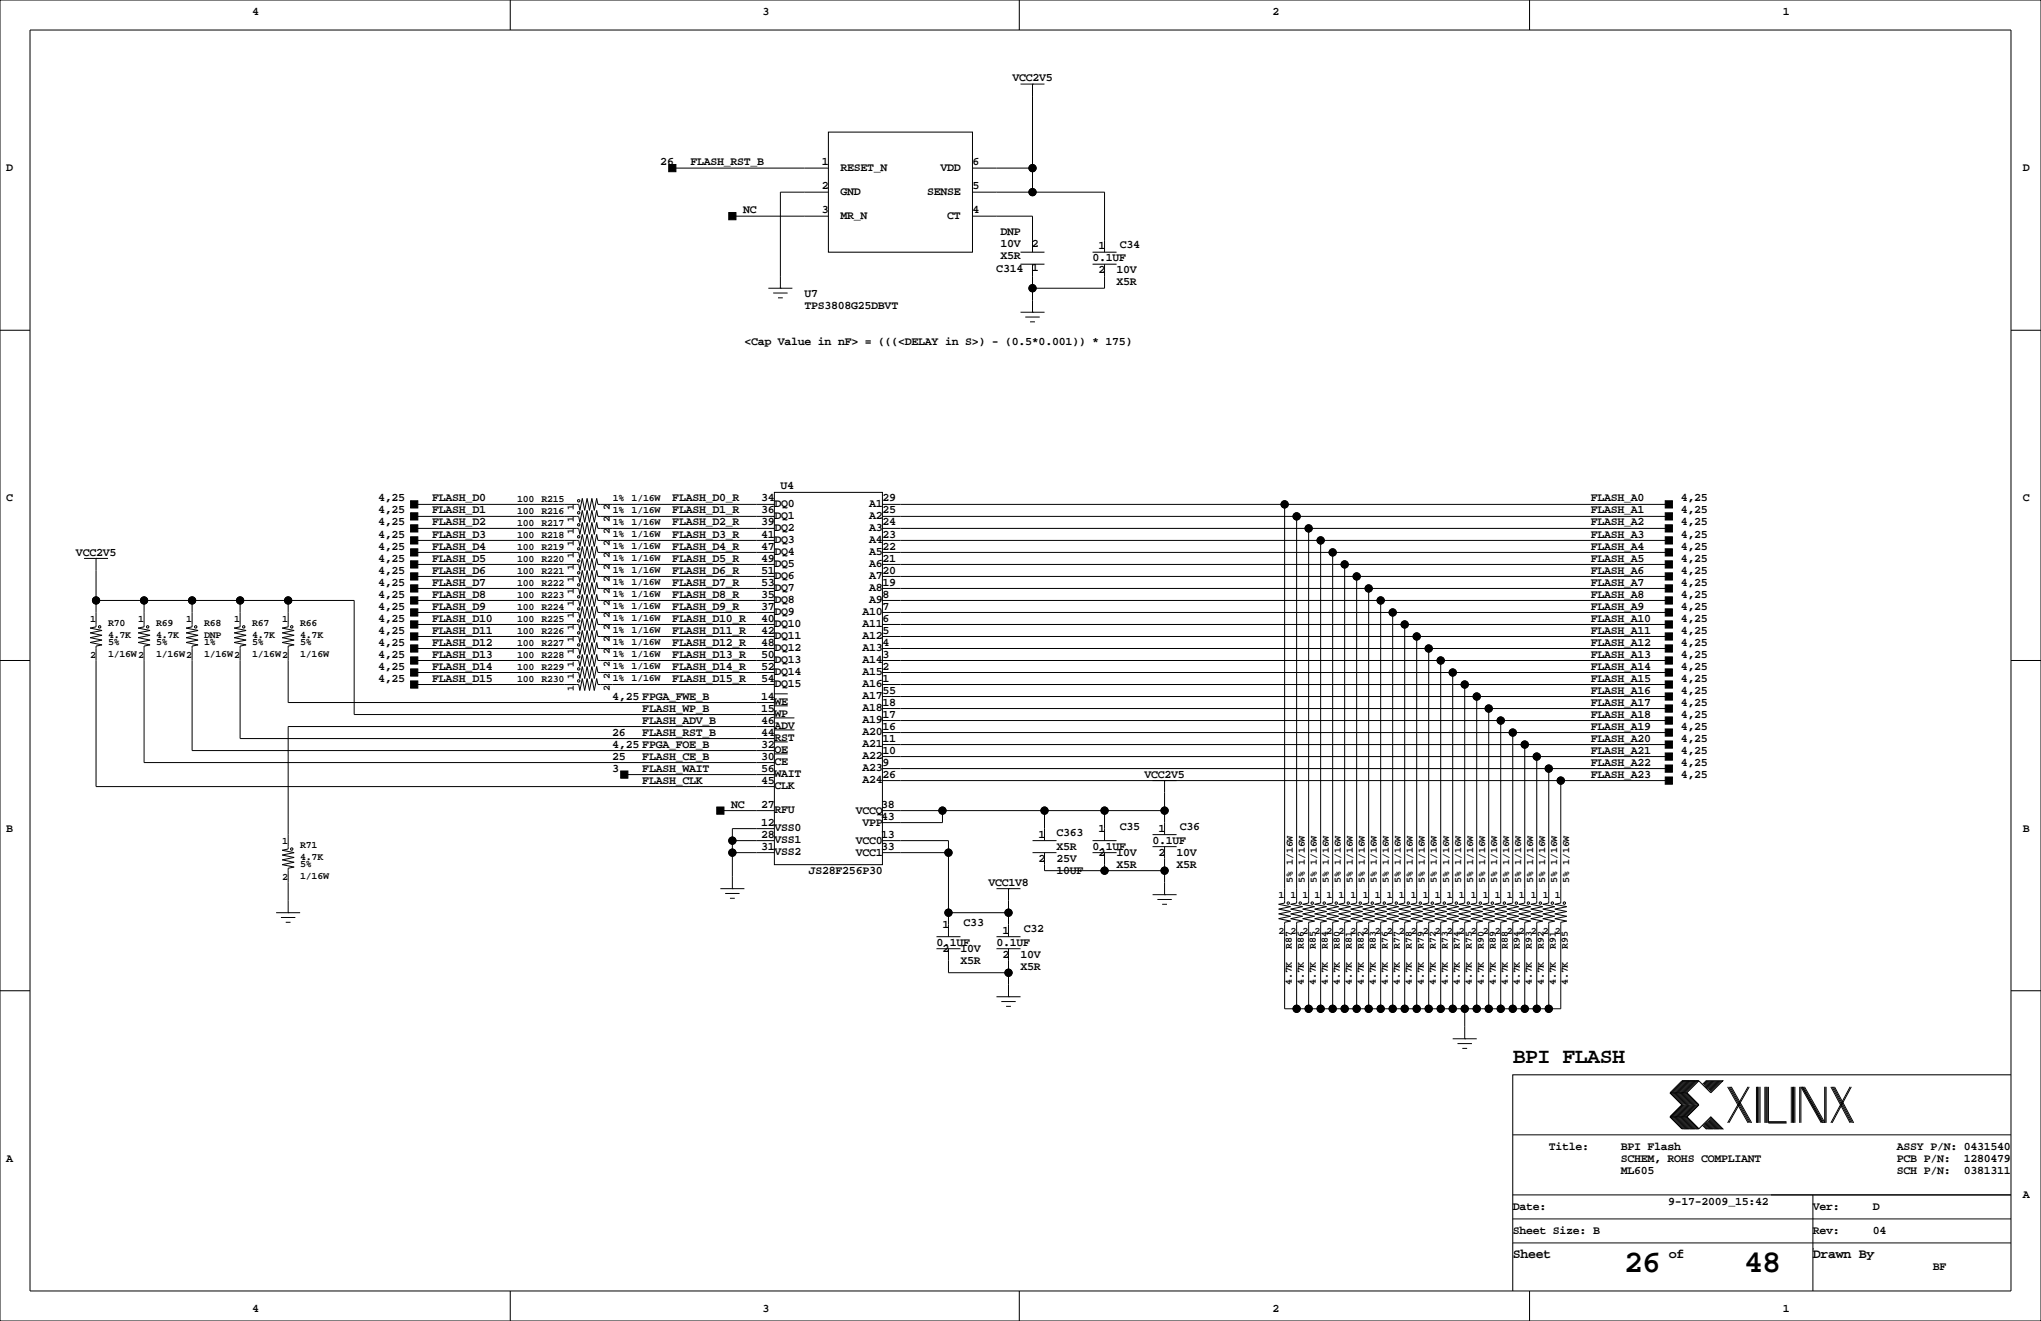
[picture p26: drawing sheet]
<svg xmlns="http://www.w3.org/2000/svg" width="432mm" height="279mm" viewBox="0 0 432 279" stroke-linecap="round" stroke-linejoin="round" font-family="sans-serif">
<defs><g id="words">
<g font-size="6.7">
<text x="343.6" y="269.1">26</text>
<text x="369" y="269.1">48</text>
</g>
<text font-size="4.6" x="320" y="224.9">BPI FLASH</text>
<g font-size="2.8">
<text x="320" y="266">Sheet</text>
<text x="353.1" y="266">of</text>
<text x="383.5" y="266">Drawn By</text>
</g>
<g font-size="2.5">
<text x="53.3" y="3.2">4</text>
<text x="161.3" y="3.2">3</text>
<text x="269.2" y="3.2">2</text>
<text x="377.2" y="3.2">1</text>
<text x="214.2" y="17.2">VCC2V5</text>
<text x="139.7" y="34.9">26</text>
<text x="146" y="34.9">FLASH_RST_B</text>
<text x="173.8" y="34.9">1</text>
<text x="205.7" y="34.9">6</text>
<text x="1.3" y="36.2">D</text>
<text x="173.8" y="40">2</text>
<text x="177.8" y="36.1">RESET_N</text>
<text x="177.8" y="41.2">GND</text>
<text x="196.1" y="41.2">SENSE</text>
<text x="199" y="36.1">VDD</text>
<text x="205.7" y="40">5</text>
<text x="428" y="36.2">D</text>
<text x="157.2" y="45.1">NC</text>
<text x="173.8" y="45.1">3</text>
<text x="177.8" y="46.3">MR_N</text>
<text x="200.4" y="46.3">CT</text>
<text x="205.7" y="45.1">4</text>
<text x="211.7" y="49.8">DNP</text>
<text x="211.7" y="52.3">10V</text>
<text x="218.3" y="52.3">2</text>
<text x="232.4" y="52.7">1</text>
<text x="236.9" y="52.4">C34</text>
<text x="210.8" y="57.5">C314</text>
<text x="211.7" y="54.8">X5R</text>
<text x="218.3" y="57.4">1</text>
<text x="231.1" y="55.3">0.1UF</text>
<text x="232.4" y="57.8">2</text>
<text x="236.2" y="57.8">10V</text>
<text x="170.2" y="62.9">U7</text>
<text x="170.2" y="65.4">TPS3808G25DBVT</text>
<text x="236.2" y="60.3">X5R</text>
<text x="157.5" y="73">&lt;Cap Value in nF&gt; = (((&lt;DELAY in S&gt;) - (0.5*0.001)) * 175)</text>
<text x="1.3" y="106.1">C</text>
<text x="80" y="106.1">4,25</text>
<text x="91.4" y="106.1">FLASH_D0</text>
<text x="142.2" y="106.1">FLASH_D0_R</text>
<text x="161" y="106.1">34</text>
<text x="163.8" y="107.2">DQ0</text>
<text x="165.1" y="103.5">U4</text>
<text x="183.9" y="107.2">A1</text>
<text x="186.7" y="106.1">29</text>
<text x="336.6" y="106.1">FLASH_A0</text>
<text x="355.6" y="106.1">4,25</text>
<text x="428" y="106.1">C</text>
<text x="80" y="113.7">4,25</text>
<text x="80" y="111.1">4,25</text>
<text x="80" y="108.6">4,25</text>
<text x="91.4" y="113.7">FLASH_D3</text>
<text x="91.4" y="111.1">FLASH_D2</text>
<text x="91.4" y="108.6">FLASH_D1</text>
<text x="142.2" y="113.7">FLASH_D3_R</text>
<text x="142.2" y="111.1">FLASH_D2_R</text>
<text x="142.2" y="108.6">FLASH_D1_R</text>
<text x="161" y="108.6">36</text>
<text x="161" y="111.1">39</text>
<text x="161" y="113.7">41</text>
<text x="163.8" y="109.8">DQ1</text>
<text x="163.8" y="112.3">DQ2</text>
<text x="183.9" y="109.8">A2</text>
<text x="183.9" y="112.3">A3</text>
<text x="186.7" y="108.6">25</text>
<text x="186.7" y="111.1">24</text>
<text x="186.7" y="113.7">23</text>
<text x="336.6" y="113.7">FLASH_A3</text>
<text x="336.6" y="111.1">FLASH_A2</text>
<text x="336.6" y="108.6">FLASH_A1</text>
<text x="355.6" y="113.7">4,25</text>
<text x="355.6" y="111.1">4,25</text>
<text x="355.6" y="108.6">4,25</text>
<text x="16.1" y="117.5">VCC2V5</text>
<text x="80" y="118.8">4,25</text>
<text x="80" y="116.2">4,25</text>
<text x="91.4" y="118.8">FLASH_D5</text>
<text x="91.4" y="116.2">FLASH_D4</text>
<text x="142.2" y="116.2">FLASH_D4_R</text>
<text x="142.2" y="118.8">FLASH_D5_R</text>
<text x="161" y="116.2">47</text>
<text x="161" y="118.8">49</text>
<text x="163.8" y="114.9">DQ3</text>
<text x="163.8" y="117.4">DQ4</text>
<text x="163.8" y="119.9">DQ5</text>
<text x="183.9" y="114.9">A4</text>
<text x="183.9" y="117.4">A5</text>
<text x="183.9" y="119.9">A6</text>
<text x="186.7" y="116.2">22</text>
<text x="186.7" y="118.8">21</text>
<text x="336.6" y="118.8">FLASH_A5</text>
<text x="336.6" y="116.2">FLASH_A4</text>
<text x="355.6" y="118.8">4,25</text>
<text x="355.6" y="116.2">4,25</text>
<text x="80" y="123.8">4,25</text>
<text x="80" y="121.3">4,25</text>
<text x="91.4" y="123.8">FLASH_D7</text>
<text x="91.4" y="121.3">FLASH_D6</text>
<text x="142.2" y="123.8">FLASH_D7_R</text>
<text x="142.2" y="121.3">FLASH_D6_R</text>
<text x="161" y="121.3">51</text>
<text x="161" y="123.8">53</text>
<text x="163.8" y="122.5">DQ6</text>
<text x="163.8" y="125">DQ7</text>
<text x="183.9" y="122.5">A7</text>
<text x="183.9" y="125">A8</text>
<text x="186.7" y="121.3">20</text>
<text x="186.7" y="123.8">19</text>
<text x="336.6" y="123.8">FLASH_A7</text>
<text x="336.6" y="121.3">FLASH_A6</text>
<text x="355.6" y="123.8">4,25</text>
<text x="355.6" y="121.3">4,25</text>
<text x="80" y="131.5">4,25</text>
<text x="80" y="128.9">4,25</text>
<text x="80" y="126.4">4,25</text>
<text x="91.4" y="131.5">FLASH_D10</text>
<text x="91.4" y="128.9">FLASH_D9</text>
<text x="91.4" y="126.4">FLASH_D8</text>
<text x="142.2" y="131.5">FLASH_D10_R</text>
<text x="142.2" y="126.4">FLASH_D8_R</text>
<text x="142.2" y="128.9">FLASH_D9_R</text>
<text x="161" y="126.4">35</text>
<text x="161" y="128.9">37</text>
<text x="161" y="131.5">40</text>
<text x="163.8" y="127.6">DQ8</text>
<text x="163.8" y="130.1">DQ9</text>
<text x="182.4" y="130.1">A10</text>
<text x="183.9" y="127.6">A9</text>
<text x="186.7" y="128.9">7</text>
<text x="186.7" y="131.5">6</text>
<text x="186.7" y="126.4">8</text>
<text x="336.6" y="131.5">FLASH_A10</text>
<text x="336.6" y="128.9">FLASH_A9</text>
<text x="336.6" y="126.4">FLASH_A8</text>
<text x="355.6" y="131.5">4,25</text>
<text x="355.6" y="128.9">4,25</text>
<text x="355.6" y="126.4">4,25</text>
<text x="80" y="136.5">4,25</text>
<text x="80" y="134">4,25</text>
<text x="91.4" y="136.5">FLASH_D12</text>
<text x="91.4" y="134">FLASH_D11</text>
<text x="142.2" y="134">FLASH_D11_R</text>
<text x="142.2" y="136.5">FLASH_D12_R</text>
<text x="161" y="134">42</text>
<text x="161" y="136.5">48</text>
<text x="163.8" y="132.6">DQ10</text>
<text x="163.8" y="135.2">DQ11</text>
<text x="163.8" y="137.7">DQ12</text>
<text x="182.4" y="132.6">A11</text>
<text x="182.4" y="135.2">A12</text>
<text x="182.4" y="137.7">A13</text>
<text x="186.7" y="134">5</text>
<text x="186.7" y="136.5">4</text>
<text x="336.6" y="136.5">FLASH_A12</text>
<text x="336.6" y="134">FLASH_A11</text>
<text x="355.6" y="136.5">4,25</text>
<text x="355.6" y="134">4,25</text>
<text x="80" y="141.6">4,25</text>
<text x="80" y="139.1">4,25</text>
<text x="91.4" y="141.6">FLASH_D14</text>
<text x="91.4" y="139.1">FLASH_D13</text>
<text x="142.2" y="139.1">FLASH_D13_R</text>
<text x="142.2" y="141.6">FLASH_D14_R</text>
<text x="161" y="139.1">50</text>
<text x="161" y="141.6">52</text>
<text x="163.8" y="140.3">DQ13</text>
<text x="163.8" y="142.8">DQ14</text>
<text x="182.4" y="140.3">A14</text>
<text x="182.4" y="142.8">A15</text>
<text x="186.7" y="139.1">3</text>
<text x="186.7" y="141.6">2</text>
<text x="336.6" y="141.6">FLASH_A14</text>
<text x="336.6" y="139.1">FLASH_A13</text>
<text x="355.6" y="141.6">4,25</text>
<text x="355.6" y="139.1">4,25</text>
<text x="80" y="144.2">4,25</text>
<text x="91.4" y="144.2">FLASH_D15</text>
<text x="129.5" y="148">4,25 FPGA_FWE_B</text>
<text x="142.2" y="144.2">FLASH_D15_R</text>
<text x="161" y="144.2">54</text>
<text x="161" y="148">14</text>
<text x="163.8" y="145.3">DQ15</text>
<text x="163.8" y="149.2">WE</text>
<text x="182.4" y="145.3">A16</text>
<text x="182.4" y="147.9">A17</text>
<text x="186.7" y="144.2">1</text>
<text x="186.7" y="146.7">55</text>
<text x="186.7" y="149.2">18</text>
<text x="336.6" y="149.2">FLASH_A17</text>
<text x="336.6" y="146.7">FLASH_A16</text>
<text x="336.6" y="144.2">FLASH_A15</text>
<text x="355.6" y="149.2">4,25</text>
<text x="355.6" y="146.7">4,25</text>
<text x="355.6" y="144.2">4,25</text>
<text x="129.5" y="155.6">26</text>
<text x="135.9" y="150.5">FLASH_WP_B</text>
<text x="135.9" y="153.1">FLASH_ADV_B</text>
<text x="135.9" y="155.6">FLASH_RST_B</text>
<text x="161" y="150.5">15</text>
<text x="161" y="153.1">46</text>
<text x="161" y="155.6">44</text>
<text x="163.8" y="151.7">WP</text>
<text x="163.8" y="154.2">ADV</text>
<text x="182.4" y="150.4">A18</text>
<text x="182.4" y="153">A19</text>
<text x="182.4" y="155.5">A20</text>
<text x="186.7" y="151.8">17</text>
<text x="186.7" y="154.3">16</text>
<text x="336.6" y="151.8">FLASH_A18</text>
<text x="336.6" y="154.3">FLASH_A19</text>
<text x="355.6" y="151.8">4,25</text>
<text x="355.6" y="154.3">4,25</text>
<text x="129.5" y="160.7">25</text>
<text x="129.5" y="158.1">4,25 FPGA_FOE_B</text>
<text x="135.9" y="160.7">FLASH_CE_B</text>
<text x="161" y="158.1">32</text>
<text x="161" y="160.7">30</text>
<text x="163.8" y="156.8">RST</text>
<text x="163.8" y="159.3">OE</text>
<text x="163.8" y="161.9">CE</text>
<text x="182.4" y="158">A21</text>
<text x="182.4" y="160.6">A22</text>
<text x="186.7" y="156.9">11</text>
<text x="186.7" y="159.4">10</text>
<text x="186.7" y="161.9">9</text>
<text x="336.6" y="161.9">FLASH_A22</text>
<text x="336.6" y="159.4">FLASH_A21</text>
<text x="336.6" y="156.9">FLASH_A20</text>
<text x="355.6" y="161.9">4,25</text>
<text x="355.6" y="159.4">4,25</text>
<text x="355.6" y="156.9">4,25</text>
<text x="129.5" y="163.2">3</text>
<text x="135.9" y="163.2">FLASH_WAIT</text>
<text x="135.9" y="165.8">FLASH_CLK</text>
<text x="161" y="163.2">56</text>
<text x="161" y="165.8">45</text>
<text x="163.8" y="164.4">WAIT</text>
<text x="163.8" y="166.9">CLK</text>
<text x="182.4" y="163.1">A23</text>
<text x="182.4" y="165.7">A24</text>
<text x="186.7" y="164.5">26</text>
<text x="242.1" y="164.5">VCC2V5</text>
<text x="336.6" y="164.5">FLASH_A23</text>
<text x="355.6" y="164.5">4,25</text>
<text x="154.7" y="170.8">NC</text>
<text x="161" y="170.8">27</text>
<text x="163.8" y="172">RFU</text>
<text x="181" y="172.1">VCCQ</text>
<text x="186.4" y="173.4">43</text>
<text x="186.4" y="170.8">38</text>
<text x="1.3" y="175.9">B</text>
<text x="161" y="174.6">12</text>
<text x="161" y="177.2">28</text>
<text x="161" y="179.7">31</text>
<text x="163.8" y="175.8">VSS0</text>
<text x="163.8" y="178.4">VSS1</text>
<text x="181" y="178.5">VCC0</text>
<text x="182.4" y="174.6">VPP</text>
<text x="186.4" y="177.2">13</text>
<text x="186.4" y="179.7">33</text>
<text x="219.7" y="177.2">1</text>
<text x="223.5" y="176.8">C363</text>
<text x="223.5" y="179.7">X5R</text>
<text x="231.1" y="179.7">0.1UF</text>
<text x="232.4" y="175.9">1</text>
<text x="236.9" y="175.6">C35</text>
<text x="243.8" y="178.5">0.1UF</text>
<text x="245.1" y="175.9">1</text>
<text x="249.6" y="175.6">C36</text>
<text x="428" y="175.9">B</text>
<text x="163.8" y="180.9">VSS2</text>
<text x="171.1" y="184.8">JS28F256P30</text>
<text x="181" y="181">VCC1</text>
<text x="219.7" y="182.3">2</text>
<text x="223.5" y="184.8">10UF</text>
<text x="223.5" y="182.3">25V</text>
<text x="232.4" y="181">2</text>
<text x="236.2" y="183.5">X5R</text>
<text x="236.2" y="181">10V</text>
<text x="245.1" y="181">2</text>
<text x="248.9" y="181">10V</text>
<text x="248.9" y="183.5">X5R</text>
<text x="209.1" y="187.3">VCC1V8</text>
<text x="199.4" y="196.2">1</text>
<text x="203.9" y="195.9">C33</text>
<text x="212.1" y="197.5">1</text>
<text x="216.6" y="197.2">C32</text>
<text x="198.1" y="200">0.1UF</text>
<text x="199.4" y="201.3">2</text>
<text x="203.2" y="201.3">10V</text>
<text x="203.2" y="203.9">X5R</text>
<text x="210.8" y="200">0.1UF</text>
<text x="212.1" y="202.6">2</text>
<text x="215.9" y="202.6">10V</text>
<text x="215.9" y="205.1">X5R</text>
<text x="1.3" y="245.8">A</text>
<text x="327.7" y="243.2">Title:</text>
<text x="342.9" y="245.8">SCHEM, ROHS COMPLIANT</text>
<text x="342.9" y="243.2">BPI Flash</text>
<text x="401.3" y="243.2">ASSY P/N: 0431540</text>
<text x="401.3" y="245.8">PCB P/N:</text>
<text x="415.5" y="245.8">1280479</text>
<text x="342.9" y="248.3">ML605</text>
<text x="401.3" y="248.3">SCH P/N:</text>
<text x="415.5" y="248.3">0381311</text>
<text x="320" y="255.9">Date:</text>
<text x="352.9" y="254.9">9-17-2009_15:42</text>
<text x="383.5" y="255.9">Ver:</text>
<text x="396.2" y="255.9">D</text>
<text x="428" y="253.4">A</text>
<text x="320" y="261">Sheet Size: B</text>
<text x="383.5" y="261">Rev:</text>
<text x="396.2" y="261">04</text>
<text x="408.9" y="268.6">BF</text>
<text x="53.3" y="277.5">4</text>
<text x="161.3" y="277.5">3</text>
<text x="269.2" y="277.5">2</text>
<text x="377.2" y="277.5">1</text>
</g>
<g font-size="2.1">
<text x="109.4" y="106.1">100</text>
<text x="114.5" y="106.1">R215</text>
<text x="121.4" y="107.9" transform="rotate(-90 121.4 107.9)">1</text>
<text x="129" y="107.9" transform="rotate(-90 129 107.9)">2</text>
<text x="129.7" y="105.9">1%</text>
<text x="133.6" y="105.9">1/16W</text>
<text x="109.4" y="108.7">100</text>
<text x="109.4" y="111.2">100</text>
<text x="109.4" y="113.8">100</text>
<text x="114.5" y="108.7">R216</text>
<text x="114.5" y="111.2">R217</text>
<text x="114.5" y="113.8">R218</text>
<text x="121.4" y="113" transform="rotate(-90 121.4 113)">1</text>
<text x="121.4" y="110.5" transform="rotate(-90 121.4 110.5)">1</text>
<text x="129" y="113" transform="rotate(-90 129 113)">2</text>
<text x="129" y="110.5" transform="rotate(-90 129 110.5)">2</text>
<text x="129.7" y="108.4">1%</text>
<text x="129.7" y="111">1%</text>
<text x="129.7" y="113.5">1%</text>
<text x="133.6" y="108.4">1/16W</text>
<text x="133.6" y="111">1/16W</text>
<text x="133.6" y="113.5">1/16W</text>
<text x="109.4" y="118.8">100</text>
<text x="109.4" y="116.3">100</text>
<text x="114.5" y="118.8">R220</text>
<text x="114.5" y="116.3">R219</text>
<text x="121.4" y="118.1" transform="rotate(-90 121.4 118.1)">1</text>
<text x="121.4" y="115.6" transform="rotate(-90 121.4 115.6)">1</text>
<text x="129" y="118.1" transform="rotate(-90 129 118.1)">2</text>
<text x="129" y="115.6" transform="rotate(-90 129 115.6)">2</text>
<text x="129.7" y="118.6">1%</text>
<text x="129.7" y="116.1">1%</text>
<text x="133.6" y="118.6">1/16W</text>
<text x="133.6" y="116.1">1/16W</text>
<text x="109.4" y="123.9">100</text>
<text x="109.4" y="121.4">100</text>
<text x="114.5" y="123.9">R222</text>
<text x="114.5" y="121.4">R221</text>
<text x="121.4" y="125.7" transform="rotate(-90 121.4 125.7)">1</text>
<text x="121.4" y="123.2" transform="rotate(-90 121.4 123.2)">1</text>
<text x="121.4" y="120.7" transform="rotate(-90 121.4 120.7)">1</text>
<text x="129" y="125.7" transform="rotate(-90 129 125.7)">2</text>
<text x="129" y="123.2" transform="rotate(-90 129 123.2)">2</text>
<text x="129" y="120.7" transform="rotate(-90 129 120.7)">2</text>
<text x="129.7" y="123.7">1%</text>
<text x="129.7" y="121.1">1%</text>
<text x="133.6" y="123.7">1/16W</text>
<text x="133.6" y="121.1">1/16W</text>
<text x="19" y="131.6">1</text>
<text x="29.2" y="131.6">1</text>
<text x="39.4" y="131.6">1</text>
<text x="49.5" y="131.6">1</text>
<text x="59.7" y="131.6">1</text>
<text x="109.4" y="131.5">100</text>
<text x="109.4" y="129">100</text>
<text x="109.4" y="126.5">100</text>
<text x="114.5" y="131.5">R225</text>
<text x="114.5" y="129">R224</text>
<text x="114.5" y="126.5">R223</text>
<text x="121.4" y="130.8" transform="rotate(-90 121.4 130.8)">1</text>
<text x="121.4" y="128.3" transform="rotate(-90 121.4 128.3)">1</text>
<text x="129" y="130.8" transform="rotate(-90 129 130.8)">2</text>
<text x="129" y="128.3" transform="rotate(-90 129 128.3)">2</text>
<text x="129.7" y="131.3">1%</text>
<text x="129.7" y="128.8">1%</text>
<text x="129.7" y="126.2">1%</text>
<text x="133.6" y="131.3">1/16W</text>
<text x="133.6" y="128.8">1/16W</text>
<text x="133.6" y="126.2">1/16W</text>
<text x="22.9" y="132.3">R70</text>
<text x="22.9" y="134.9">4.7K</text>
<text x="22.9" y="136.4">5%</text>
<text x="33" y="136.4">5%</text>
<text x="33" y="134.9">4.7K</text>
<text x="33" y="132.3">R69</text>
<text x="43.2" y="132.3">R68</text>
<text x="43.2" y="134.9">DNP</text>
<text x="43.2" y="136.4">1%</text>
<text x="53.3" y="136.4">5%</text>
<text x="53.3" y="134.9">4.7K</text>
<text x="53.3" y="132.3">R67</text>
<text x="63.5" y="132.3">R66</text>
<text x="63.5" y="134.9">4.7K</text>
<text x="63.5" y="136.4">5%</text>
<text x="109.4" y="134.1">100</text>
<text x="109.4" y="136.6">100</text>
<text x="114.5" y="134.1">R226</text>
<text x="114.5" y="136.6">R227</text>
<text x="121.4" y="135.9" transform="rotate(-90 121.4 135.9)">1</text>
<text x="121.4" y="133.3" transform="rotate(-90 121.4 133.3)">1</text>
<text x="129" y="135.9" transform="rotate(-90 129 135.9)">2</text>
<text x="129" y="133.3" transform="rotate(-90 129 133.3)">2</text>
<text x="129.7" y="133.8">1%</text>
<text x="129.7" y="136.4">1%</text>
<text x="133.6" y="133.8">1/16W</text>
<text x="133.6" y="136.4">1/16W</text>
<text x="19" y="139.2">2</text>
<text x="22.9" y="138.9">1/16W2</text>
<text x="33" y="138.9">1/16W2</text>
<text x="43.2" y="138.9">1/16W2</text>
<text x="53.3" y="138.9">1/16W2</text>
<text x="63.5" y="138.9">1/16W</text>
<text x="109.4" y="141.7">100</text>
<text x="109.4" y="139.2">100</text>
<text x="114.5" y="141.7">R229</text>
<text x="114.5" y="139.2">R228</text>
<text x="121.4" y="143.5" transform="rotate(-90 121.4 143.5)">1</text>
<text x="121.4" y="141" transform="rotate(-90 121.4 141)">1</text>
<text x="121.4" y="138.4" transform="rotate(-90 121.4 138.4)">1</text>
<text x="129" y="143.5" transform="rotate(-90 129 143.5)">2</text>
<text x="129" y="141" transform="rotate(-90 129 141)">2</text>
<text x="129" y="138.4" transform="rotate(-90 129 138.4)">2</text>
<text x="129.7" y="144">1%</text>
<text x="129.7" y="141.5">1%</text>
<text x="129.7" y="138.9">1%</text>
<text x="133.6" y="144">1/16W</text>
<text x="133.6" y="141.5">1/16W</text>
<text x="133.6" y="138.9">1/16W</text>
<text x="109.4" y="144.2">100</text>
<text x="114.5" y="144.2">R230</text>
<text x="121.4" y="146" transform="rotate(-90 121.4 146)">1</text>
<text x="129" y="146" transform="rotate(-90 129 146)">2</text>
<text x="59.7" y="178.5">1</text>
<text x="63.5" y="179.3">R71</text>
<text x="63.5" y="183.4">5%</text>
<text x="63.5" y="185.9">1/16W</text>
<text x="63.5" y="181.8">4.7K</text>
<text x="59.7" y="186.2">2</text>
<text x="270.5" y="190">1</text>
<text x="273.1" y="190">1</text>
<text x="273.5" y="186.7" transform="rotate(-90 273.5 186.7)">5% 1/16W</text>
<text x="275.6" y="190">1</text>
<text x="276.1" y="186.7" transform="rotate(-90 276.1 186.7)">5% 1/16W</text>
<text x="278.1" y="190">1</text>
<text x="278.6" y="186.7" transform="rotate(-90 278.6 186.7)">5% 1/16W</text>
<text x="280.7" y="190">1</text>
<text x="281.2" y="186.7" transform="rotate(-90 281.2 186.7)">5% 1/16W</text>
<text x="283.2" y="190">1</text>
<text x="283.7" y="186.7" transform="rotate(-90 283.7 186.7)">5% 1/16W</text>
<text x="285.8" y="190">1</text>
<text x="286.2" y="186.7" transform="rotate(-90 286.2 186.7)">5% 1/16W</text>
<text x="288.3" y="190">1</text>
<text x="288.8" y="186.7" transform="rotate(-90 288.8 186.7)">5% 1/16W</text>
<text x="290.8" y="190">1</text>
<text x="291.3" y="186.7" transform="rotate(-90 291.3 186.7)">5% 1/16W</text>
<text x="293.4" y="190">1</text>
<text x="293.9" y="186.7" transform="rotate(-90 293.9 186.7)">5% 1/16W</text>
<text x="295.9" y="190">1</text>
<text x="296.4" y="186.7" transform="rotate(-90 296.4 186.7)">5% 1/16W</text>
<text x="298.5" y="190">1</text>
<text x="298.9" y="186.7" transform="rotate(-90 298.9 186.7)">5% 1/16W</text>
<text x="301" y="190">1</text>
<text x="301.5" y="186.7" transform="rotate(-90 301.5 186.7)">5% 1/16W</text>
<text x="303.5" y="190">1</text>
<text x="304" y="186.7" transform="rotate(-90 304 186.7)">5% 1/16W</text>
<text x="306.1" y="190">1</text>
<text x="306.6" y="186.7" transform="rotate(-90 306.6 186.7)">5% 1/16W</text>
<text x="308.6" y="190">1</text>
<text x="309.1" y="186.7" transform="rotate(-90 309.1 186.7)">5% 1/16W</text>
<text x="311.2" y="190">1</text>
<text x="311.6" y="186.7" transform="rotate(-90 311.6 186.7)">5% 1/16W</text>
<text x="313.7" y="190">1</text>
<text x="314.2" y="186.7" transform="rotate(-90 314.2 186.7)">5% 1/16W</text>
<text x="316.2" y="190">1</text>
<text x="316.7" y="186.7" transform="rotate(-90 316.7 186.7)">5% 1/16W</text>
<text x="318.8" y="190">1</text>
<text x="319.3" y="186.7" transform="rotate(-90 319.3 186.7)">5% 1/16W</text>
<text x="321.3" y="190">1</text>
<text x="321.8" y="186.7" transform="rotate(-90 321.8 186.7)">5% 1/16W</text>
<text x="323.9" y="190">1</text>
<text x="324.3" y="186.7" transform="rotate(-90 324.3 186.7)">5% 1/16W</text>
<text x="326.4" y="190">1</text>
<text x="326.9" y="186.7" transform="rotate(-90 326.9 186.7)">5% 1/16W</text>
<text x="328.9" y="190">1</text>
<text x="329.4" y="186.7" transform="rotate(-90 329.4 186.7)">5% 1/16W</text>
<text x="332" y="186.7" transform="rotate(-90 332 186.7)">5% 1/16W</text>
<text x="270.5" y="197.6">2</text>
<text x="273.1" y="197.6">2</text>
<text x="275.6" y="197.6">2</text>
<text x="278.1" y="197.6">2</text>
<text x="280.7" y="197.6">2</text>
<text x="283.2" y="197.6">2</text>
<text x="285.8" y="197.6">2</text>
<text x="288.3" y="197.6">2</text>
<text x="290.8" y="197.6">2</text>
<text x="293.4" y="197.6">2</text>
<text x="295.9" y="197.6">2</text>
<text x="298.5" y="197.6">2</text>
<text x="301" y="197.6">2</text>
<text x="303.5" y="197.6">2</text>
<text x="306.1" y="197.6">2</text>
<text x="308.6" y="197.6">2</text>
<text x="311.2" y="197.6">2</text>
<text x="313.7" y="197.6">2</text>
<text x="316.2" y="197.6">2</text>
<text x="318.8" y="197.6">2</text>
<text x="321.3" y="197.6">2</text>
<text x="323.9" y="197.6">2</text>
<text x="326.4" y="197.6">2</text>
<text x="328.9" y="197.6">2</text>
<text x="273.3" y="200.7" transform="rotate(-90 273.3 200.7)">R87</text>
<text x="275.8" y="200.7" transform="rotate(-90 275.8 200.7)">R86</text>
<text x="278.4" y="200.7" transform="rotate(-90 278.4 200.7)">R85</text>
<text x="280.9" y="200.7" transform="rotate(-90 280.9 200.7)">R84</text>
<text x="283.4" y="200.7" transform="rotate(-90 283.4 200.7)">R80</text>
<text x="286" y="200.7" transform="rotate(-90 286 200.7)">R81</text>
<text x="288.5" y="200.7" transform="rotate(-90 288.5 200.7)">R82</text>
<text x="291.1" y="200.7" transform="rotate(-90 291.1 200.7)">R83</text>
<text x="293.6" y="200.7" transform="rotate(-90 293.6 200.7)">R76</text>
<text x="296.1" y="200.7" transform="rotate(-90 296.1 200.7)">R77</text>
<text x="298.7" y="200.7" transform="rotate(-90 298.7 200.7)">R78</text>
<text x="301.2" y="200.7" transform="rotate(-90 301.2 200.7)">R79</text>
<text x="303.8" y="200.7" transform="rotate(-90 303.8 200.7)">R72</text>
<text x="306.3" y="200.7" transform="rotate(-90 306.3 200.7)">R73</text>
<text x="308.8" y="200.7" transform="rotate(-90 308.8 200.7)">R74</text>
<text x="311.4" y="200.7" transform="rotate(-90 311.4 200.7)">R75</text>
<text x="313.9" y="200.7" transform="rotate(-90 313.9 200.7)">R90</text>
<text x="316.5" y="200.7" transform="rotate(-90 316.5 200.7)">R89</text>
<text x="319" y="200.7" transform="rotate(-90 319 200.7)">R88</text>
<text x="321.5" y="200.7" transform="rotate(-90 321.5 200.7)">R94</text>
<text x="324.1" y="200.7" transform="rotate(-90 324.1 200.7)">R93</text>
<text x="326.6" y="200.7" transform="rotate(-90 326.6 200.7)">R92</text>
<text x="329.2" y="200.7" transform="rotate(-90 329.2 200.7)">R91</text>
<text x="331.7" y="200.7" transform="rotate(-90 331.7 200.7)">R95</text>
<text x="273.3" y="208.3" transform="rotate(-90 273.3 208.3)">4.7K</text>
<text x="275.8" y="208.3" transform="rotate(-90 275.8 208.3)">4.7K</text>
<text x="278.4" y="208.3" transform="rotate(-90 278.4 208.3)">4.7K</text>
<text x="280.9" y="208.3" transform="rotate(-90 280.9 208.3)">4.7K</text>
<text x="283.4" y="208.3" transform="rotate(-90 283.4 208.3)">4.7K</text>
<text x="286" y="208.3" transform="rotate(-90 286 208.3)">4.7K</text>
<text x="288.5" y="208.3" transform="rotate(-90 288.5 208.3)">4.7K</text>
<text x="291.1" y="208.3" transform="rotate(-90 291.1 208.3)">4.7K</text>
<text x="293.6" y="208.3" transform="rotate(-90 293.6 208.3)">4.7K</text>
<text x="296.1" y="208.3" transform="rotate(-90 296.1 208.3)">4.7K</text>
<text x="298.7" y="208.3" transform="rotate(-90 298.7 208.3)">4.7K</text>
<text x="301.2" y="208.3" transform="rotate(-90 301.2 208.3)">4.7K</text>
<text x="303.8" y="208.3" transform="rotate(-90 303.8 208.3)">4.7K</text>
<text x="306.3" y="208.3" transform="rotate(-90 306.3 208.3)">4.7K</text>
<text x="308.8" y="208.3" transform="rotate(-90 308.8 208.3)">4.7K</text>
<text x="311.4" y="208.3" transform="rotate(-90 311.4 208.3)">4.7K</text>
<text x="313.9" y="208.3" transform="rotate(-90 313.9 208.3)">4.7K</text>
<text x="316.5" y="208.3" transform="rotate(-90 316.5 208.3)">4.7K</text>
<text x="319" y="208.3" transform="rotate(-90 319 208.3)">4.7K</text>
<text x="321.5" y="208.3" transform="rotate(-90 321.5 208.3)">4.7K</text>
<text x="324.1" y="208.3" transform="rotate(-90 324.1 208.3)">4.7K</text>
<text x="326.6" y="208.3" transform="rotate(-90 326.6 208.3)">4.7K</text>
<text x="329.2" y="208.3" transform="rotate(-90 329.2 208.3)">4.7K</text>
<text x="331.7" y="208.3" transform="rotate(-90 331.7 208.3)">4.7K</text>
</g>
</g></defs>
<g fill="none" stroke="#000" stroke-width=".21">
<path d="M0 0h431.8v279.4h-431.8zM6.3 6.4h419.1v266.6h-419.1zM107.9 0v6.4M215.6 0v6.4M215.9 17.8h5.1M218.4 17.8h.1M218.4 17.8v22.8M323.6 0v6.4M142.2 35.6h33.1M175.3 27.9h30.4v25.4h-30.4zM205.7 35.6h12.7M154.9 45.7h20.4"/>
<path d="M175.3 40.6h-10.2v20.4M205.7 45.7h12.7v7.6M205.7 40.6h28v12.7M215.9 53.3h5.1M215.9 55.9h5.1M218.4 55.9v10.1M231.1 53.3h5.1M231.1 55.9h5.1M233.7 55.9v5.1h-15.3M0 69.8h6.3M162.6 61h5M163.6 62h3"/>
<path d="M164.6 63h1M165.1 61h.1M215.9 66h5.1M216.9 67.1h3.1M217.9 68.1h1M218.4 66h.1M425.4 69.8h6.4M17.8 118.1h5.1M20.3 118.1h.1M20.3 118.1v14.5l-1.3 .2 2.6 .5-2.6 .6 2.6 .5-2.6 .5 2.6 .5-2.6 .5 2.6 .5-1.3 .3v29.7h143.5M87.6 109.2h34.8l.3 1.3 .5-2.6 .5 2.6 .5-2.6 .5 2.6 .5-2.6 .5 2.6 .5-2.6 .3 1.3h37.3M87.6 106.7h34.8l.3 1.2 .5-2.5 .5 2.5 .5-2.5 .5 2.5 .5-2.5 .5 2.5 .5-2.5 .3 1.3h37.3"/>
<path d="M87.6 111.8h34.8l.3 1.2 .5-2.5 .5 2.5 .5-2.5 .5 2.5 .5-2.5 .5 2.5 .5-2.5 .3 1.3h37.3M87.6 114.3h34.8l.3 1.3 .5-2.6 .5 2.6 .5-2.6 .5 2.6 .5-2.6 .5 2.6 .5-2.6 .3 1.3h37.3M87.6 116.8h34.8l.3 1.3 .5-2.5 .5 2.5 .5-2.5 .5 2.5 .5-2.5 .5 2.5 .5-2.5 .3 1.2h37.3M87.6 119.4h34.8l.3 1.3 .5-2.6 .5 2.6 .5-2.6 .5 2.6 .5-2.6 .5 2.6 .5-2.6 .3 1.3h37.3M163.8 104.1h22.9v78.8h-22.9zM186.7 109.2h166.4M186.7 106.7h166.4M186.7 111.8h166.4M186.7 114.3h166.4M186.7 116.8h166.4M186.7 119.4h166.4M271.8 106.7v84.3l-1.3 .3 2.5 .5-2.5 .5 2.5 .5-2.5 .5 2.5 .5-2.5 .5 2.5 .5-1.2 .3v18.3h58.4v-18.3l1.3-.3-2.6-.5 2.6-.5-2.6-.5 2.6-.5-2.6-.5 2.6-.5-2.6-.5 1.3-.3v-25.9"/>
<path d="M274.3 109.2v81.8l-1.3 .3 2.6 .5-2.6 .5 2.6 .5-2.6 .5 2.6 .5-2.6 .5 2.6 .5-1.3 .3v18.3M276.9 111.8v79.2l-1.3 .3 2.5 .5-2.5 .5 2.5 .5-2.5 .5 2.5 .5-2.5 .5 2.5 .5-1.2 .3v18.3M279.4 114.3v76.7l-1.3 .3 2.6 .5-2.6 .5 2.6 .5-2.6 .5 2.6 .5-2.6 .5 2.6 .5-1.3 .3v18.3M281.9 116.8v74.2l-1.2 .3 2.5 .5-2.5 .5 2.5 .5-2.5 .5 2.5 .5-2.5 .5 2.5 .5-1.3 .3v18.3M284.5 119.4v71.6l-1.3 .3 2.6 .5-2.6 .5 2.6 .5-2.6 .5 2.6 .5-2.6 .5 2.6 .5-1.3 .3v18.3M0 139.7h6.3M20.3 127h54.6v24.1h88.9M30.5 127v5.6l-1.3 .2 2.5 .5-2.5 .6 2.5 .5-2.5 .5 2.5 .5-2.5 .5 2.5 .5-1.2 .3v24.6h133.3M40.6 127v5.6l-1.2 .2 2.5 .5-2.5 .6 2.5 .5-2.5 .5 2.5 .5-2.5 .5 2.5 .5-1.3 .3v22.1h123.2M50.8 127v5.6l-1.3 .2 2.6 .5-2.6 .6 2.6 .5-2.6 .5 2.6 .5-2.6 .5 2.6 .5-1.3 .3v19.5h113M61 127v5.6l-1.3 .2 2.5 .5-2.5 .6 2.5 .5-2.5 .5 2.5 .5-2.5 .5 2.5 .5-1.2 .3v11.9h102.8M87.6 121.9h34.8l.3 1.3 .5-2.5 .5 2.5 .5-2.5 .5 2.5 .5-2.5 .5 2.5 .5-2.5 .3 1.2h37.3"/>
<path d="M87.6 124.5h34.8l.3 1.2 .5-2.5 .5 2.5 .5-2.5 .5 2.5 .5-2.5 .5 2.5 .5-2.5 .3 1.3h37.3M87.6 127h34.8l.3 1.3 .5-2.6 .5 2.6 .5-2.6 .5 2.6 .5-2.6 .5 2.6 .5-2.6 .3 1.3h37.3M87.6 129.5h34.8l.3 1.3 .5-2.5 .5 2.5 .5-2.5 .5 2.5 .5-2.5 .5 2.5 .5-2.5 .3 1.2h37.3M87.6 132.1h34.8l.3 1.2 .5-2.5 .5 2.5 .5-2.5 .5 2.5 .5-2.5 .5 2.5 .5-2.5 .3 1.3h37.3M87.6 134.6h34.8l.3 1.3 .5-2.6 .5 2.6 .5-2.6 .5 2.6 .5-2.6 .5 2.6 .5-2.6 .3 1.3h37.3M87.6 137.2h34.8l.3 1.2 .5-2.5 .5 2.5 .5-2.5 .5 2.5 .5-2.5 .5 2.5 .5-2.5 .3 1.3h37.3M87.6 139.7h34.8l.3 1.3 .5-2.6 .5 2.6 .5-2.6 .5 2.6 .5-2.6 .5 2.6 .5-2.6 .3 1.3h37.3M186.7 121.9h166.4M186.7 124.5h166.4M186.7 127h166.4M186.7 129.5h166.4M186.7 132.1h166.4"/>
<path d="M186.7 134.6h166.4M186.7 137.2h166.4M186.7 139.7h166.4M287 121.9v69.1l-1.2 .3 2.5 .5-2.5 .5 2.5 .5-2.5 .5 2.5 .5-2.5 .5 2.5 .5-1.3 .3v18.3M289.6 124.5v66.5l-1.3 .3 2.5 .5-2.5 .5 2.5 .5-2.5 .5 2.5 .5-2.5 .5 2.5 .5-1.2 .3v18.3M292.1 127v64l-1.3 .3 2.6 .5-2.6 .5 2.6 .5-2.6 .5 2.6 .5-2.6 .5 2.6 .5-1.3 .3v18.3M294.6 129.5v61.5l-1.2 .3 2.5 .5-2.5 .5 2.5 .5-2.5 .5 2.5 .5-2.5 .5 2.5 .5-1.3 .3v18.3M297.2 132.1v58.9l-1.3 .3 2.5 .5-2.5 .5 2.5 .5-2.5 .5 2.5 .5-2.5 .5 2.5 .5-1.2 .3v18.3M299.7 134.6v56.4l-1.3 .3 2.6 .5-2.6 .5 2.6 .5-2.6 .5 2.6 .5-2.6 .5 2.6 .5-1.3 .3v18.3M302.3 137.2v53.8l-1.3 .3 2.5 .5-2.5 .5 2.5 .5-2.5 .5 2.5 .5-2.5 .5 2.5 .5-1.2 .3v18.3M304.8 139.7v51.3l-1.3 .3 2.6 .5-2.6 .5 2.6 .5-2.6 .5 2.6 .5-2.6 .5 2.6 .5-1.3 .3v18.3M425.4 139.7h6.4"/>
<path d="M87.6 142.2h34.8l.3 1.3 .5-2.5 .5 2.5 .5-2.5 .5 2.5 .5-2.5 .5 2.5 .5-2.5 .3 1.2h37.3M87.6 144.8h34.8l.3 1.2 .5-2.5 .5 2.5 .5-2.5 .5 2.5 .5-2.5 .5 2.5 .5-2.5 .3 1.3h37.3M163.8 153.7h-102.8v25.9l-1.3 .2 2.5 .5-2.5 .5 2.5 .6-2.5 .5 2.5 .5-2.5 .5 2.5 .5-1.2 .2v9.4M163.8 146.8h2.9M163.8 149.3h2.9M163.8 151.8h4.3M163.8 154.4h4.3M163.8 156.9h2.9M163.8 159.5h2.9M186.7 142.2h166.4M186.7 144.8h166.4M186.7 157.5h166.4"/>
<path d="M186.7 147.3h166.4M186.7 154.9h166.4M186.7 152.4h166.4M186.7 149.9h166.4M307.3 142.2v48.8l-1.2 .3 2.5 .5-2.5 .5 2.5 .5-2.5 .5 2.5 .5-2.5 .5 2.5 .5-1.3 .3v18.3M309.9 144.8v46.2l-1.3 .3 2.5 .5-2.5 .5 2.5 .5-2.5 .5 2.5 .5-2.5 .5 2.5 .5-1.2 .3v24.6M312.4 147.3v43.7l-1.3 .3 2.6 .5-2.6 .5 2.6 .5-2.6 .5 2.6 .5-2.6 .5 2.6 .5-1.3 .3v18.3M315 149.9v41.1l-1.3 .3 2.5 .5-2.5 .5 2.5 .5-2.5 .5 2.5 .5-2.5 .5 2.5 .5-1.2 .3v18.3M317.5 152.4v38.6l-1.3 .3 2.6 .5-2.6 .5 2.6 .5-2.6 .5 2.6 .5-2.6 .5 2.6 .5-1.3 .3v18.3M320 154.9v36.1l-1.2 .3 2.5 .5-2.5 .5 2.5 .5-2.5 .5 2.5 .5-2.5 .5 2.5 .5-1.3 .3v18.3M322.6 157.5v33.5l-1.3 .3 2.5 .5-2.5 .5 2.5 .5-2.5 .5 2.5 .5-2.5 .5 2.5 .5-1.2 .3v18.3M132.1 163.8h31.7"/>
<path d="M152.4 171.4h11.4M154.9 177.8h8.9M163.8 175.3h-8.9v12.7M186.7 177.8h14v20.3M186.7 171.4h59.7M186.7 160h166.4M186.7 162.6h166.4M186.7 165.1h166.4M199.4 171.4v2.6h-12.7M218.4 177.8h5.1M221 171.4v6.4M231.1 177.8h5.1"/>
<path d="M233.7 171.4v6.4M243.8 179.1h5.1M243.8 176.5h5.1M246.4 165.1h.1M246.4 165.1v11.4M246.4 179.1v10.1M325.1 160v31l-1.3 .3 2.6 .5-2.6 .5 2.6 .5-2.6 .5 2.6 .5-2.6 .5 2.6 .5-1.3 .3v18.3M327.7 162.6v28.4l-1.3 .3 2.5 .5-2.5 .5 2.5 .5-2.5 .5 2.5 .5-2.5 .5 2.5 .5-1.2 .3v18.3M58.4 193h5.1M59.4 194.1h3.1M60.5 195.1h1M61 193h.1"/>
<path d="M152.4 188h5.1M153.4 189h3.1M154.4 190h1M154.9 188h.1M154.9 180.3h8.9M186.7 180.3h14M198.1 198.1h5.1M200.7 193h12.7M210.8 198.1h5.1M210.8 188h5.1M213.4 188h.1M213.4 188v10.1"/>
<path d="M218.4 180.3h5.1M221 180.3v3.8h25.4M231.1 180.3h5.1M233.7 180.3v3.8M243.8 189.2h5.1M244.9 190.2h3M245.9 191.3h1M246.4 189.2h.1M0 209.5h6.3M198.1 200.7h5.1M200.7 200.7v5h12.7M210.8 200.7h5.1"/>
<path d="M210.8 210.8h5.1M211.8 211.8h3.1M212.9 212.9h1M213.4 210.8h.1M213.4 200.7v10.1M307.3 219.7h5.1M309.9 219.7h.1M425.4 209.5h6.4M308.4 220.7h3M309.4 221.7h1M353.3 236.2l2.6 2.6h3.5M353.3 231.1l2.6 2.6-2.6 2.5"/>
<path d="M353.3 236.2h3.6M353.3 231.1h3.6M356.1 228.6l-2.5 2.5 2.5 2.6-2.5 2.5 2.5 2.6M356.4 228.6l-2.6 2.5 2.6 2.6-2.6 2.5 2.6 2.6M356.6 228.6l-2.5 2.5 2.5 2.6-2.5 2.5 2.5 2.6M356.9 228.6l-2.6 2.5 2.6 2.6-2.6 2.5 2.6 2.6M356.9 231.1l2.5 2.6-2.5 2.5M356.9 236.2l2.5 2.6M357.1 228.6l-2.5 2.5 2.5 2.6-2.5 2.5 2.5 2.6M357.4 228.6l-2.6 2.5 2.6 2.6-2.6 2.5 2.6 2.6M357.6 228.6l-2.5 2.5 2.5 2.6-2.5 2.5 2.5 2.6M357.9 228.6l-2.6 2.5 2.6 2.6-2.6 2.5 2.6 2.6"/>
<path d="M358.1 228.6l-2.5 2.5 2.5 2.6-2.5 2.5 2.5 2.6M358.4 228.6l-2.5 2.5 2.5 2.6-2.5 2.5 2.5 2.6M358.6 228.6l-2.5 2.5 2.5 2.6-2.5 2.5 2.5 2.6M358.9 228.6l-2.5 2.5 2.5 2.6-2.5 2.5 2.5 2.6M359.2 228.6l-2.6 2.5 2.6 2.6-2.6 2.5 2.6 2.6M359.4 228.6l2.5 2.5 2.6-2.5h-3.6l-.7 .8M359.4 228.6h-3.5l-2.6 2.5M359.4 228.6l-2.5 2.5M360.2 238l.7 .8h3.6l-2.6-2.6-2.5 2.6M360.4 237.7l1 1.1M360.4 238l.8 .8M360.7 237.5l1.2 1.3"/>
<path d="M360.7 237.7l1 1.1M360.9 237.2l1.6 1.6M360.9 237.5l1.3 1.3M361.2 237l1.8 1.8M361.2 237.2l1.5 1.6M361.2 228.6l-.8 .8M361.4 236.7l2.1 2.1M361.4 237l1.8 1.8M361.4 228.6l-1 1M361.7 236.5l2.3 2.3M361.7 236.7l2 2.1M361.7 228.6l-1 1"/>
<path d="M361.9 236.5l2.3 2.3M361.9 228.6l-1.2 1.3M362.2 228.6l-1.3 1.3M362.5 228.6l-1.6 1.5M362.7 228.6l-1.5 1.5M363 228.6l-1.8 1.8M363.2 228.6l-1.8 1.8M363.5 228.6l-2.1 2M363.7 228.6l-2 2M364 228.6l-2.3 2.3M364.2 228.6l-2.3 2.3M365.5 229.9l4.3 7.6"/>
<path d="M365.8 229.9l4.3 7.6M366 229.9l4.3 7.6M366.3 229.9l4.3 7.6M369.8 229.9l-4.3 7.6M370.1 229.9l-4.3 7.6M371.6 229.9v7.6M371.9 229.9v7.6M372.1 229.9v7.6M372.4 229.9v7.6M373.4 229.9v7.6M373.6 229.9v7.6M373.9 229.9v7.6"/>
<path d="M374.1 229.9v7.6h3.9M374.1 237.2h3.9M379 229.9v7.6M379.2 229.9v7.6M379.5 229.9v7.6M379.7 229.9v7.6M380.7 229.9v7.6M381 237.5v-7.6l4.3 7.6M381.3 229.9l4.3 7.6M381.5 229.9l4.3 7.6M381.8 229.9l4.3 7.6v-7.6M386.3 229.9v7.6"/>
<path d="M387.3 229.9l4.1 7.6M387.6 229.9l4.1 7.6M387.9 229.9l4 7.6M388.1 229.9l4.1 7.6M391.4 229.9l-4.1 7.6M391.7 229.9l-4.1 7.6M425.4 227.3h-105.4v35.6M320 257.8h105.4M320 252.7h105.4M320 240h105.4M383.5 252.7v20.3M107.9 273v6.4"/>
<path d="M215.6 273v6.4M320 262.9v10.1M320 262.9h105.4M323.6 273v6.4M383.5 264.2h.1"/>
<circle cx="218.4" cy="35.6" r=".76"/>
<circle cx="218.4" cy="40.6" r=".76"/>
<circle cx="218.4" cy="61" r=".76"/>
<circle cx="122.4" cy="116.1" r=".25"/>
<circle cx="122.4" cy="118.6" r=".25"/>
<circle cx="122.4" cy="108.5" r=".25"/>
<circle cx="122.4" cy="105.9" r=".25"/>
<circle cx="122.4" cy="113.5" r=".25"/>
<circle cx="122.4" cy="111" r=".25"/>
<circle cx="271.8" cy="106.7" r=".76"/>
<circle cx="274.3" cy="109.2" r=".76"/>
<circle cx="276.9" cy="111.8" r=".76"/>
<circle cx="279.4" cy="114.3" r=".76"/>
<circle cx="281.9" cy="116.8" r=".76"/>
<circle cx="284.5" cy="119.4" r=".76"/>
<circle cx="20.3" cy="127" r=".76"/>
<circle cx="21.1" cy="132.6" r=".25"/>
<circle cx="30.5" cy="127" r=".76"/>
<circle cx="31.2" cy="132.6" r=".25"/>
<circle cx="40.6" cy="127" r=".76"/>
<circle cx="41.4" cy="132.6" r=".25"/>
<circle cx="50.8" cy="127" r=".76"/>
<circle cx="51.6" cy="132.6" r=".25"/>
<circle cx="61" cy="127" r=".76"/>
<circle cx="61.7" cy="132.6" r=".25"/>
<circle cx="122.4" cy="121.2" r=".25"/>
<circle cx="122.4" cy="128.8" r=".25"/>
<circle cx="122.4" cy="126.2" r=".25"/>
<circle cx="122.4" cy="131.3" r=".25"/>
<circle cx="122.4" cy="133.9" r=".25"/>
<circle cx="122.4" cy="138.9" r=".25"/>
<circle cx="122.4" cy="136.4" r=".25"/>
<circle cx="122.4" cy="123.7" r=".25"/>
<circle cx="287" cy="121.9" r=".76"/>
<circle cx="289.6" cy="124.5" r=".76"/>
<circle cx="292.1" cy="127" r=".76"/>
<circle cx="294.6" cy="129.5" r=".76"/>
<circle cx="297.2" cy="132.1" r=".76"/>
<circle cx="299.7" cy="134.6" r=".76"/>
<circle cx="302.3" cy="137.2" r=".76"/>
<circle cx="304.8" cy="139.7" r=".76"/>
<circle cx="122.4" cy="141.5" r=".25"/>
<circle cx="122.4" cy="144" r=".25"/>
<circle cx="307.3" cy="142.2" r=".76"/>
<circle cx="309.9" cy="144.8" r=".76"/>
<circle cx="312.4" cy="147.3" r=".76"/>
<circle cx="315" cy="149.9" r=".76"/>
<circle cx="317.5" cy="152.4" r=".76"/>
<circle cx="320" cy="154.9" r=".76"/>
<circle cx="322.6" cy="157.5" r=".76"/>
<circle cx="61.7" cy="179.6" r=".25"/>
<circle cx="154.9" cy="177.8" r=".76"/>
<circle cx="199.4" cy="171.4" r=".76"/>
<circle cx="221" cy="171.4" r=".76"/>
<circle cx="233.7" cy="171.4" r=".76"/>
<circle cx="246.4" cy="171.4" r=".76"/>
<circle cx="325.1" cy="160" r=".76"/>
<circle cx="327.7" cy="162.6" r=".76"/>
<circle cx="330.2" cy="165.1" r=".76"/>
<circle cx="154.9" cy="180.3" r=".76"/>
<circle cx="200.7" cy="193" r=".76"/>
<circle cx="200.7" cy="180.3" r=".76"/>
<circle cx="213.4" cy="193" r=".76"/>
<circle cx="233.7" cy="184.1" r=".76"/>
<circle cx="246.4" cy="184.1" r=".76"/>
<circle cx="272.5" cy="191" r=".25"/>
<circle cx="275.1" cy="191" r=".25"/>
<circle cx="277.6" cy="191" r=".25"/>
<circle cx="280.2" cy="191" r=".25"/>
<circle cx="282.7" cy="191" r=".25"/>
<circle cx="285.2" cy="191" r=".25"/>
<circle cx="287.8" cy="191" r=".25"/>
<circle cx="290.3" cy="191" r=".25"/>
<circle cx="292.9" cy="191" r=".25"/>
<circle cx="295.4" cy="191" r=".25"/>
<circle cx="297.9" cy="191" r=".25"/>
<circle cx="300.5" cy="191" r=".25"/>
<circle cx="303" cy="191" r=".25"/>
<circle cx="305.6" cy="191" r=".25"/>
<circle cx="308.1" cy="191" r=".25"/>
<circle cx="310.6" cy="191" r=".25"/>
<circle cx="313.2" cy="191" r=".25"/>
<circle cx="315.7" cy="191" r=".25"/>
<circle cx="318.3" cy="191" r=".25"/>
<circle cx="320.8" cy="191" r=".25"/>
<circle cx="323.3" cy="191" r=".25"/>
<circle cx="325.9" cy="191" r=".25"/>
<circle cx="328.4" cy="191" r=".25"/>
<circle cx="331" cy="191" r=".25"/>
<circle cx="213.4" cy="205.7" r=".76"/>
<circle cx="274.3" cy="213.4" r=".76"/>
<circle cx="276.9" cy="213.4" r=".76"/>
<circle cx="279.4" cy="213.4" r=".76"/>
<circle cx="281.9" cy="213.4" r=".76"/>
<circle cx="284.5" cy="213.4" r=".76"/>
<circle cx="287" cy="213.4" r=".76"/>
<circle cx="289.6" cy="213.4" r=".76"/>
<circle cx="292.1" cy="213.4" r=".76"/>
<circle cx="294.6" cy="213.4" r=".76"/>
<circle cx="297.2" cy="213.4" r=".76"/>
<circle cx="299.7" cy="213.4" r=".76"/>
<circle cx="302.3" cy="213.4" r=".76"/>
<circle cx="304.8" cy="213.4" r=".76"/>
<circle cx="307.3" cy="213.4" r=".76"/>
<circle cx="309.9" cy="213.4" r=".76"/>
<circle cx="312.4" cy="213.4" r=".76"/>
<circle cx="315" cy="213.4" r=".76"/>
<circle cx="317.5" cy="213.4" r=".76"/>
<circle cx="320" cy="213.4" r=".76"/>
<circle cx="322.6" cy="213.4" r=".76"/>
<circle cx="325.1" cy="213.4" r=".76"/>
<circle cx="327.7" cy="213.4" r=".76"/>
</g>
<g fill="#000" stroke="#000" stroke-width=".21">
<path d="M141.5 34.8h1.5v1.5h-1.5z" fill-rule="evenodd"/>
<path d="M154.2 45h1.5v1.5h-1.5z" fill-rule="evenodd"/>
<path d="M86.9 108.5h1.5v1.5h-1.5z" fill-rule="evenodd"/>
<path d="M86.9 105.9h1.5v1.5h-1.5z" fill-rule="evenodd"/>
<path d="M86.9 111h1.5v1.5h-1.5z" fill-rule="evenodd"/>
<path d="M86.9 113.5h1.5v1.6h-1.5z" fill-rule="evenodd"/>
<path d="M86.9 116.1h1.5v1.5h-1.5z" fill-rule="evenodd"/>
<path d="M352.3 108.5h1.5v1.5h-1.5z" fill-rule="evenodd"/>
<path d="M352.3 105.9h1.5v1.5h-1.5z" fill-rule="evenodd"/>
<path d="M352.3 111h1.5v1.5h-1.5z" fill-rule="evenodd"/>
<path d="M352.3 113.5h1.5v1.6h-1.5z" fill-rule="evenodd"/>
<path d="M352.3 116.1h1.5v1.5h-1.5z" fill-rule="evenodd"/>
<path d="M86.9 118.6h1.5v1.5h-1.5z" fill-rule="evenodd"/>
<path d="M86.9 121.2h1.5v1.5h-1.5z" fill-rule="evenodd"/>
<path d="M86.9 123.7h1.5v1.5h-1.5z" fill-rule="evenodd"/>
<path d="M86.9 126.2h1.5v1.6h-1.5z" fill-rule="evenodd"/>
<path d="M86.9 128.8h1.5v1.5h-1.5z" fill-rule="evenodd"/>
<path d="M86.9 131.3h1.5v1.5h-1.5z" fill-rule="evenodd"/>
<path d="M86.9 133.9h1.5v1.5h-1.5z" fill-rule="evenodd"/>
<path d="M86.9 136.4h1.5v1.5h-1.5z" fill-rule="evenodd"/>
<path d="M352.3 118.6h1.5v1.5h-1.5z" fill-rule="evenodd"/>
<path d="M352.3 121.2h1.5v1.5h-1.5z" fill-rule="evenodd"/>
<path d="M352.3 123.7h1.5v1.5h-1.5z" fill-rule="evenodd"/>
<path d="M352.3 126.2h1.5v1.6h-1.5z" fill-rule="evenodd"/>
<path d="M352.3 128.8h1.5v1.5h-1.5z" fill-rule="evenodd"/>
<path d="M352.3 131.3h1.5v1.5h-1.5z" fill-rule="evenodd"/>
<path d="M352.3 133.9h1.5v1.5h-1.5z" fill-rule="evenodd"/>
<path d="M352.3 136.4h1.5v1.5h-1.5z" fill-rule="evenodd"/>
<path d="M86.9 138.9h1.5v1.6h-1.5z" fill-rule="evenodd"/>
<path d="M86.9 141.5h1.5v1.5h-1.5z" fill-rule="evenodd"/>
<path d="M86.9 144h1.5v1.5h-1.5z" fill-rule="evenodd"/>
<path d="M352.3 138.9h1.5v1.6h-1.5z" fill-rule="evenodd"/>
<path d="M352.3 141.5h1.5v1.5h-1.5z" fill-rule="evenodd"/>
<path d="M352.3 144h1.5v1.5h-1.5z" fill-rule="evenodd"/>
<path d="M352.3 156.7h1.5v1.5h-1.5z" fill-rule="evenodd"/>
<path d="M352.3 146.6h1.5v1.5h-1.5z" fill-rule="evenodd"/>
<path d="M352.3 154.2h1.5v1.5h-1.5z" fill-rule="evenodd"/>
<path d="M352.3 151.6h1.5v1.6h-1.5z" fill-rule="evenodd"/>
<path d="M352.3 149.1h1.5v1.5h-1.5z" fill-rule="evenodd"/>
<path d="M131.3 163.1h1.5v1.5h-1.5z" fill-rule="evenodd"/>
<path d="M151.6 170.7h1.6v1.5h-1.6z" fill-rule="evenodd"/>
<path d="M352.3 159.3h1.5v1.5h-1.5z" fill-rule="evenodd"/>
<path d="M352.3 161.8h1.5v1.5h-1.5z" fill-rule="evenodd"/>
<path d="M352.3 164.3h1.5v1.6h-1.5z" fill-rule="evenodd"/>
<circle cx="218.4" cy="35.6" r=".76"/>
<circle cx="218.4" cy="40.6" r=".76"/>
<circle cx="218.4" cy="61" r=".76"/>
<circle cx="271.8" cy="106.7" r=".76"/>
<circle cx="274.3" cy="109.2" r=".76"/>
<circle cx="276.9" cy="111.8" r=".76"/>
<circle cx="279.4" cy="114.3" r=".76"/>
<circle cx="281.9" cy="116.8" r=".76"/>
<circle cx="284.5" cy="119.4" r=".76"/>
<circle cx="20.3" cy="127" r=".76"/>
<circle cx="30.5" cy="127" r=".76"/>
<circle cx="40.6" cy="127" r=".76"/>
<circle cx="50.8" cy="127" r=".76"/>
<circle cx="61" cy="127" r=".76"/>
<circle cx="287" cy="121.9" r=".76"/>
<circle cx="289.6" cy="124.5" r=".76"/>
<circle cx="292.1" cy="127" r=".76"/>
<circle cx="294.6" cy="129.5" r=".76"/>
<circle cx="297.2" cy="132.1" r=".76"/>
<circle cx="299.7" cy="134.6" r=".76"/>
<circle cx="302.3" cy="137.2" r=".76"/>
<circle cx="304.8" cy="139.7" r=".76"/>
<circle cx="307.3" cy="142.2" r=".76"/>
<circle cx="309.9" cy="144.8" r=".76"/>
<circle cx="312.4" cy="147.3" r=".76"/>
<circle cx="315" cy="149.9" r=".76"/>
<circle cx="317.5" cy="152.4" r=".76"/>
<circle cx="320" cy="154.9" r=".76"/>
<circle cx="322.6" cy="157.5" r=".76"/>
<circle cx="154.9" cy="177.8" r=".76"/>
<circle cx="199.4" cy="171.4" r=".76"/>
<circle cx="221" cy="171.4" r=".76"/>
<circle cx="233.7" cy="171.4" r=".76"/>
<circle cx="246.4" cy="171.4" r=".76"/>
<circle cx="325.1" cy="160" r=".76"/>
<circle cx="327.7" cy="162.6" r=".76"/>
<circle cx="330.2" cy="165.1" r=".76"/>
<circle cx="154.9" cy="180.3" r=".76"/>
<circle cx="200.7" cy="193" r=".76"/>
<circle cx="200.7" cy="180.3" r=".76"/>
<circle cx="213.4" cy="193" r=".76"/>
<circle cx="233.7" cy="184.1" r=".76"/>
<circle cx="246.4" cy="184.1" r=".76"/>
<circle cx="213.4" cy="205.7" r=".76"/>
<circle cx="274.3" cy="213.4" r=".76"/>
<circle cx="276.9" cy="213.4" r=".76"/>
<circle cx="279.4" cy="213.4" r=".76"/>
<circle cx="281.9" cy="213.4" r=".76"/>
<circle cx="284.5" cy="213.4" r=".76"/>
<circle cx="287" cy="213.4" r=".76"/>
<circle cx="289.6" cy="213.4" r=".76"/>
<circle cx="292.1" cy="213.4" r=".76"/>
<circle cx="294.6" cy="213.4" r=".76"/>
<circle cx="297.2" cy="213.4" r=".76"/>
<circle cx="299.7" cy="213.4" r=".76"/>
<circle cx="302.3" cy="213.4" r=".76"/>
<circle cx="304.8" cy="213.4" r=".76"/>
<circle cx="307.3" cy="213.4" r=".76"/>
<circle cx="309.9" cy="213.4" r=".76"/>
<circle cx="312.4" cy="213.4" r=".76"/>
<circle cx="315" cy="213.4" r=".76"/>
<circle cx="317.5" cy="213.4" r=".76"/>
<circle cx="320" cy="213.4" r=".76"/>
<circle cx="322.6" cy="213.4" r=".76"/>
<circle cx="325.1" cy="213.4" r=".76"/>
<circle cx="327.7" cy="213.4" r=".76"/>
</g>
<use href="#words"/>
</svg>
